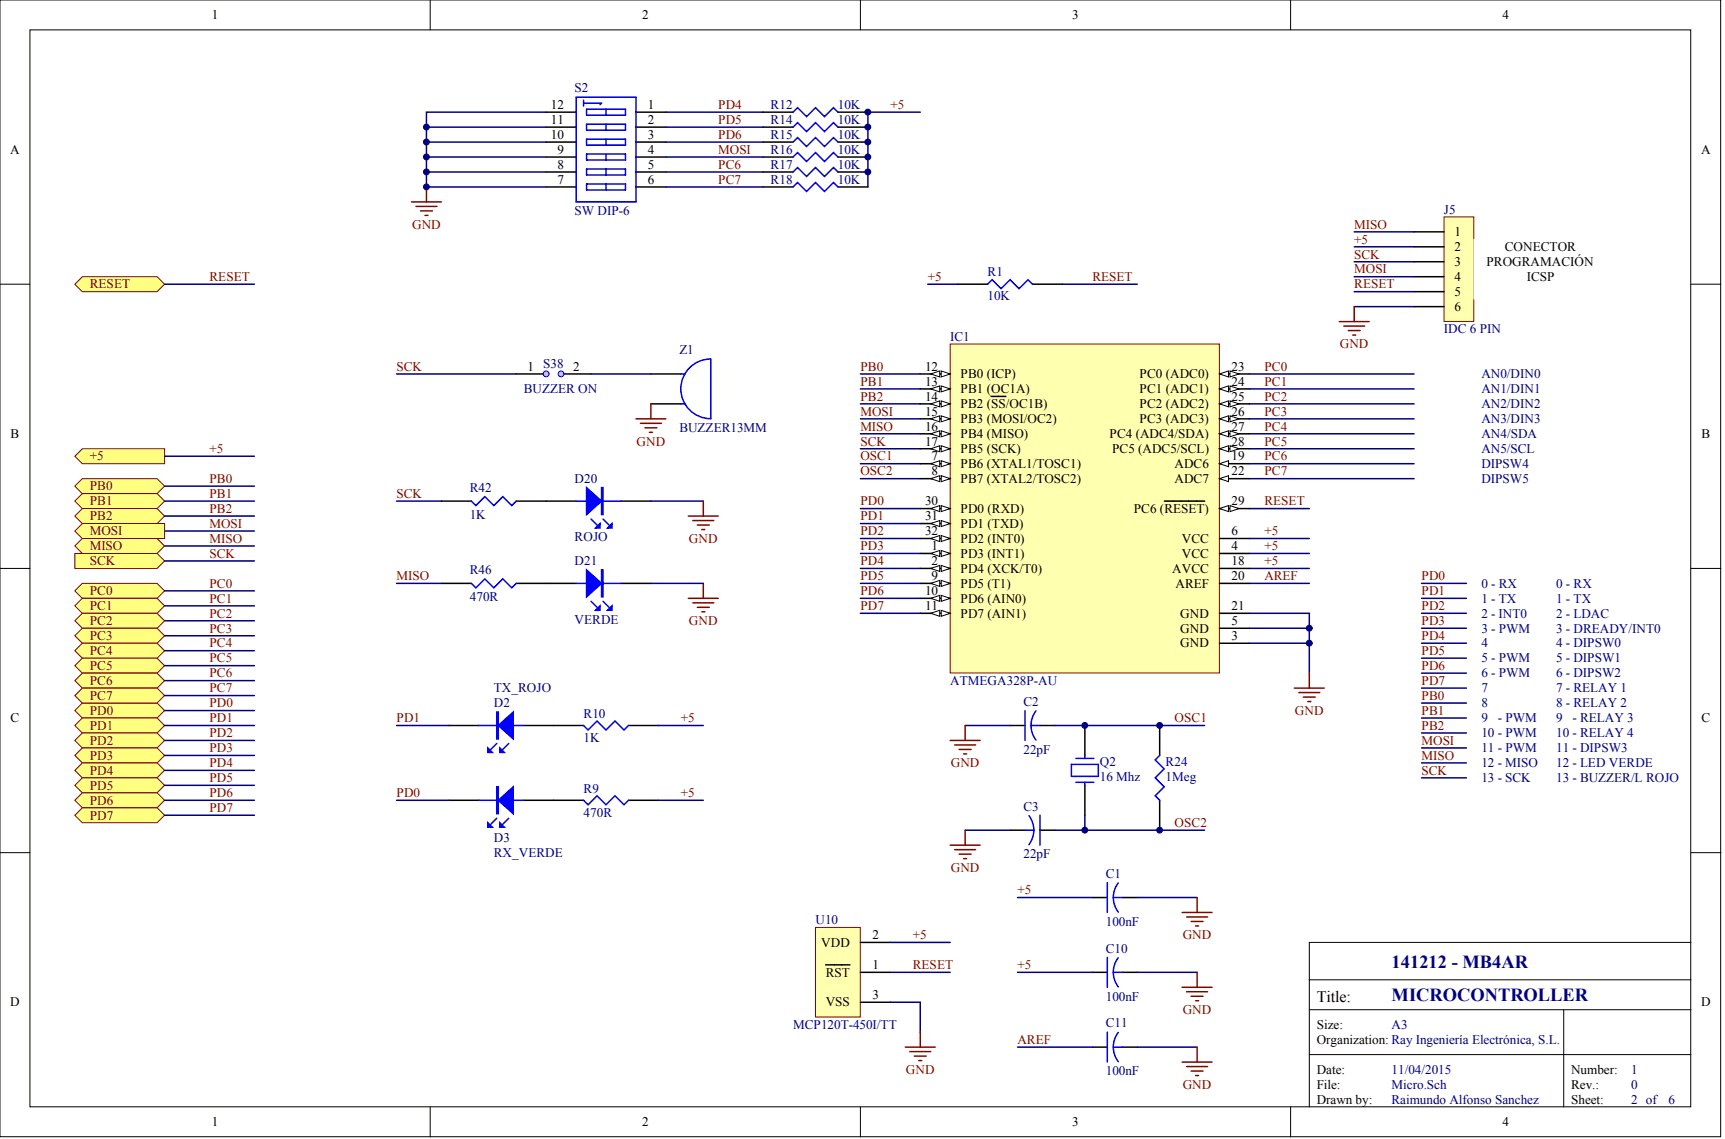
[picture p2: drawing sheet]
<svg xmlns="http://www.w3.org/2000/svg" width="487mm" height="321mm" viewBox="0 0 487 321" stroke-linecap="round" stroke-linejoin="round" font-family="sans-serif">
<defs><g id="words">
<g font-size="5.2" fill="#000080">
<text x="392.7" y="273.1">141212 - MB4AR</text>
<text x="392.7" y="282.4">MICROCONTROLLER</text>
</g>
<text font-size="4.5" x="371.6" y="282.7">Title:</text>
<g font-size="3.7">
<text x="59.8" y="5.4">1</text>
<text x="181.2" y="5.4">2</text>
<text x="302.6" y="5.4">3</text>
<text x="424" y="5.4">4</text>
<text x="155.5" y="30.7">12</text>
<text x="155.5" y="35">11</text>
<text x="182.9" y="30.7">1</text>
<text x="182.9" y="35">2</text>
<text x="155.5" y="39.2">10</text>
<text x="182.9" y="39.2">3</text>
<text x="2.9" y="43.4">A</text>
<text x="157.4" y="43.4">9</text>
<text x="157.4" y="47.6">8</text>
<text x="182.9" y="43.4">4</text>
<text x="182.9" y="47.6">5</text>
<text x="480.1" y="43.4">A</text>
<text x="157.4" y="51.8">7</text>
<text x="182.9" y="51.8">6</text>
<text x="410.5" y="66.6">1</text>
<text x="410.5" y="70.8">2</text>
<text x="424.7" y="70.8">CONECTOR</text>
<text x="410.5" y="75.1">3</text>
<text x="419.5" y="75.1">PROGRAMACIÓN</text>
<text x="410.5" y="79.3">4</text>
<text x="410.5" y="83.5">5</text>
<text x="430.9" y="79.3">ICSP</text>
<text x="410.5" y="87.7">6</text>
<text x="148.9" y="104.6">1 S38</text>
<text x="161.7" y="104.6">2</text>
<text x="261.1" y="104.6">12</text>
<text x="271.1" y="106.7">PB0 (ICP)</text>
<text x="321.6" y="106.7">PC0 (ADC0)</text>
<text x="347.6" y="104.6">23</text>
<text x="261.1" y="108.8">13</text>
<text x="261.1" y="113">14</text>
<text x="271.1" y="110.9">PB1 (OC1A)</text>
<text x="321.6" y="110.9">PC1 (ADC1)</text>
<text x="347.6" y="108.8">24</text>
<text x="347.6" y="113">25</text>
<text x="261.1" y="117.3">15</text>
<text x="271.1" y="115.2">PB2 (SS/OC1B)</text>
<text x="271.1" y="119.4">PB3 (MOSI/OC2)</text>
<text x="321.6" y="115.2">PC2 (ADC2)</text>
<text x="321.6" y="119.4">PC3 (ADC3)</text>
<text x="347.6" y="117.3">26</text>
<text x="3" y="123.6">B</text>
<text x="261.1" y="121.5">16</text>
<text x="261.1" y="125.7">17</text>
<text x="271.1" y="123.6">PB4 (MISO)</text>
<text x="313.1" y="123.6">PC4 (ADC4/SDA)</text>
<text x="347.6" y="121.5">27</text>
<text x="347.6" y="125.7">28</text>
<text x="480.2" y="123.6">B</text>
<text x="262.9" y="129.9">7</text>
<text x="271.1" y="127.8">PB5 (SCK)</text>
<text x="313.9" y="127.8">PC5 (ADC5/SCL)</text>
<text x="347.6" y="129.9">19</text>
<text x="262.9" y="134.2">8</text>
<text x="271.1" y="132">PB6 (XTAL1/TOSC1)</text>
<text x="271.1" y="136.3">PB7 (XTAL2/TOSC2)</text>
<text x="331.5" y="132">ADC6</text>
<text x="331.5" y="136.3">ADC7</text>
<text x="347.6" y="134.2">22</text>
<text x="261.1" y="142.6">30</text>
<text x="347.6" y="142.6">29</text>
<text x="261.1" y="146.8">31</text>
<text x="271.1" y="144.7">PD0 (RXD)</text>
<text x="271.1" y="148.9">PD1 (TXD)</text>
<text x="320" y="144.7">PC6 (RESET)</text>
<text x="261.1" y="151">32</text>
<text x="262.9" y="155.3">1</text>
<text x="271.1" y="153.1">PD2 (INT0)</text>
<text x="333.5" y="153.1">VCC</text>
<text x="347.6" y="151">6</text>
<text x="347.6" y="155.3">4</text>
<text x="262.9" y="159.5">2</text>
<text x="271.1" y="157.4">PD3 (INT1)</text>
<text x="271.1" y="161.6">PD4 (XCK/T0)</text>
<text x="330.8" y="161.6">AVCC</text>
<text x="333.5" y="157.4">VCC</text>
<text x="347.6" y="159.5">18</text>
<text x="261.1" y="167.9">10</text>
<text x="262.9" y="163.7">9</text>
<text x="271.1" y="165.8">PD5 (T1)</text>
<text x="331.8" y="165.8">AREF</text>
<text x="347.6" y="163.7">20</text>
<text x="261.1" y="172.1">11</text>
<text x="271.1" y="170">PD6 (AIN0)</text>
<text x="347.6" y="172.1">21</text>
<text x="271.1" y="174.2">PD7 (AIN1)</text>
<text x="333.1" y="178.5">GND</text>
<text x="333.1" y="174.2">GND</text>
<text x="347.6" y="176.4">5</text>
<text x="333.1" y="182.7">GND</text>
<text x="347.6" y="180.6">3</text>
<text x="3" y="203.8">C</text>
<text x="480.2" y="203.8">C</text>
<text x="231.8" y="267.1">VDD</text>
<text x="246.2" y="265">2</text>
<text x="233" y="275.6">RST</text>
<text x="246.2" y="273.4">1</text>
<text x="246.2" y="281.9">3</text>
<text x="2.9" y="284">D</text>
<text x="233" y="284">VSS</text>
<text x="480.1" y="284">D</text>
<text x="371.6" y="290.3">Size:</text>
<text x="371.6" y="294.5">Organization: Ray Ingeniería Electrónica, S.L.</text>
<text x="371.6" y="303">Date:</text>
<text x="443.4" y="303">Number:</text>
<text x="371.6" y="307.2">File:</text>
<text x="371.6" y="311.4">Drawn by:</text>
<text x="443.4" y="311.4">Sheet:</text>
<text x="443.4" y="307.2">Rev.:</text>
<text x="59.8" y="317.8">1</text>
<text x="181.2" y="317.8">2</text>
<text x="302.6" y="317.8">3</text>
<text x="424" y="317.8">4</text>
</g>
<g font-size="3.7" fill="#000080">
<text x="162.2" y="26.1">S2</text>
<text x="217.5" y="30.7">R12</text>
<text x="217.5" y="35">R14</text>
<text x="236.5" y="30.7">10K</text>
<text x="236.5" y="35">10K</text>
<text x="217.5" y="39.2">R15</text>
<text x="236.5" y="39.2">10K</text>
<text x="217.5" y="43.4">R16</text>
<text x="217.5" y="47.6">R17</text>
<text x="236.5" y="43.4">10K</text>
<text x="236.5" y="47.6">10K</text>
<text x="217.5" y="51.8">R18</text>
<text x="236.5" y="51.8">10K</text>
<text x="162.2" y="60.7">SW DIP-6</text>
<text x="407.5" y="60.3">J5</text>
<text x="278.7" y="78">R1</text>
<text x="278.7" y="84.8">10K</text>
<text x="407.5" y="94.1">IDC 6 PIN</text>
<text x="191.7" y="100">Z1</text>
<text x="268.2" y="96.2">IC1</text>
<text x="418.1" y="106.7">AN0/DIN0</text>
<text x="147.8" y="110.9">BUZZER ON</text>
<text x="418.1" y="110.9">AN1/DIN1</text>
<text x="418.1" y="115.2">AN2/DIN2</text>
<text x="418.1" y="119.4">AN3/DIN3</text>
<text x="191.7" y="121.9">BUZZER13MM</text>
<text x="418.1" y="123.6">AN4/SDA</text>
<text x="418.1" y="127.8">AN5/SCL</text>
<text x="162.2" y="136.3">D20</text>
<text x="418.1" y="132">DIPSW4</text>
<text x="418.1" y="136.3">DIPSW5</text>
<text x="132.6" y="138.8">R42</text>
<text x="132.6" y="146.4">1K</text>
<text x="162.2" y="152.7">ROJO</text>
<text x="162.2" y="159.5">D21</text>
<text x="132.6" y="162">R46</text>
<text x="418.1" y="165.8">0 - RX</text>
<text x="439.2" y="165.8">0 - RX</text>
<text x="132.6" y="169.6">470R</text>
<text x="418.1" y="170">1 - TX</text>
<text x="439.2" y="170">1 - TX</text>
<text x="162.2" y="175.9">VERDE</text>
<text x="418.1" y="174.2">2 - INT0</text>
<text x="418.1" y="178.5">3 - PWM</text>
<text x="439.2" y="174.2">2 - LDAC</text>
<text x="439.2" y="178.5">3 - DREADY/INT0</text>
<text x="418.1" y="182.7">4</text>
<text x="439.2" y="182.7">4 - DIPSW0</text>
<text x="418.1" y="186.9">5 - PWM</text>
<text x="418.1" y="191.1">6 - PWM</text>
<text x="439.2" y="186.9">5 - DIPSW1</text>
<text x="439.2" y="191.1">6 - DIPSW2</text>
<text x="139.4" y="195.4">TX_ROJO</text>
<text x="268.2" y="193.2">ATMEGA328P-AU</text>
<text x="418.1" y="195.4">7</text>
<text x="439.2" y="195.4">7 - RELAY 1</text>
<text x="139.4" y="199.6">D2</text>
<text x="164.7" y="202.5">R10</text>
<text x="288.9" y="199.2">C2</text>
<text x="418.1" y="199.6">8</text>
<text x="418.1" y="203.8">9</text>
<text x="422.7" y="203.8">- PWM</text>
<text x="439.2" y="199.6">8 - RELAY 2</text>
<text x="439.2" y="203.8">9</text>
<text x="443.8" y="203.8">- RELAY 3</text>
<text x="164.7" y="209.3">1K</text>
<text x="418.1" y="208">10 - PWM</text>
<text x="439.2" y="208">10 - RELAY 4</text>
<text x="288.9" y="212.7">22pF</text>
<text x="418.1" y="212.2">11 - PWM</text>
<text x="439.2" y="212.2">11 - DIPSW3</text>
<text x="310.4" y="216">Q2</text>
<text x="310.4" y="220.3">16 Mhz</text>
<text x="329" y="216">R24</text>
<text x="329" y="220.3">1Meg</text>
<text x="418.1" y="216.5">12 - MISO</text>
<text x="418.1" y="220.7">13 - SCK</text>
<text x="439.2" y="216.5">12 - LED VERDE</text>
<text x="439.2" y="220.7">13 - BUZZER/L ROJO</text>
<text x="164.7" y="223.6">R9</text>
<text x="164.7" y="230.4">470R</text>
<text x="288.9" y="228.7">C3</text>
<text x="139.4" y="237.6">D3</text>
<text x="139.4" y="241.8">RX_VERDE</text>
<text x="288.9" y="242.2">22pF</text>
<text x="312.1" y="247.7">C1</text>
<text x="230.2" y="260.8">U10</text>
<text x="312.1" y="261.2">100nF</text>
<text x="312.1" y="268.8">C10</text>
<text x="312.1" y="282.3">100nF</text>
<text x="223.8" y="290.3">MCP120T-450I/TT</text>
<text x="312.1" y="289.9">C11</text>
<text x="392.7" y="290.3">A3</text>
<text x="312.1" y="303.4">100nF</text>
<text x="392.7" y="303">11/04/2015</text>
<text x="460.3" y="303">1</text>
<text x="392.7" y="307.2">Micro.Sch</text>
<text x="392.7" y="311.4">Raimundo Alfonso Sanchez</text>
<text x="460.3" y="307.2">0</text>
<text x="460.3" y="311.4">2 of</text>
<text x="470.9" y="311.4">6</text>
</g>
<g font-size="3.7" fill="#800000">
<text x="202.7" y="35">PD5</text>
<text x="202.7" y="30.7">PD4</text>
<text x="251.3" y="30.7">+5</text>
<text x="202.7" y="39.2">PD6</text>
<text x="202.7" y="47.6">PC6</text>
<text x="202.7" y="43.4">MOSI</text>
<text x="202.7" y="51.8">PC7</text>
<text x="116.3" y="64.5">GND</text>
<text x="382.2" y="64.5">MISO</text>
<text x="382.2" y="68.7">+5</text>
<text x="382.2" y="72.9">SCK</text>
<text x="382.2" y="77.2">MOSI</text>
<text x="25.3" y="81.4">RESET</text>
<text x="59.1" y="79.3">RESET</text>
<text x="261.8" y="79.3">+5</text>
<text x="308.3" y="79.3">RESET</text>
<text x="382.2" y="81.4">RESET</text>
<text x="378.1" y="98.3">GND</text>
<text x="111.9" y="104.6">SCK</text>
<text x="242.8" y="104.6">PB0</text>
<text x="356.8" y="104.6">PC0</text>
<text x="242.8" y="108.8">PB1</text>
<text x="242.8" y="113">PB2</text>
<text x="356.8" y="108.8">PC1</text>
<text x="356.8" y="113">PC2</text>
<text x="242.8" y="117.3">MOSI</text>
<text x="356.8" y="117.3">PC3</text>
<text x="179.6" y="125.7">GND</text>
<text x="242.8" y="121.5">MISO</text>
<text x="242.8" y="125.7">SCK</text>
<text x="356.8" y="121.5">PC4</text>
<text x="356.8" y="125.7">PC5</text>
<text x="25.3" y="129.9">+5</text>
<text x="59.1" y="127.8">+5</text>
<text x="242.8" y="129.9">OSC1</text>
<text x="356.8" y="129.9">PC6</text>
<text x="59.1" y="136.3">PB0</text>
<text x="242.8" y="134.2">OSC2</text>
<text x="356.8" y="134.2">PC7</text>
<text x="25.3" y="138.4">PB0</text>
<text x="25.3" y="142.6">PB1</text>
<text x="59.1" y="140.5">PB1</text>
<text x="111.9" y="140.5">SCK</text>
<text x="242.8" y="142.6">PD0</text>
<text x="356.8" y="142.6">RESET</text>
<text x="25.3" y="146.8">PB2</text>
<text x="59.1" y="148.9">MOSI</text>
<text x="59.1" y="144.7">PB2</text>
<text x="242.8" y="146.8">PD1</text>
<text x="25.3" y="151">MOSI</text>
<text x="25.3" y="155.3">MISO</text>
<text x="59.1" y="153.1">MISO</text>
<text x="194.4" y="153.1">GND</text>
<text x="242.8" y="151">PD2</text>
<text x="242.8" y="155.3">PD3</text>
<text x="356.8" y="155.3">+5</text>
<text x="356.8" y="151">+5</text>
<text x="25.3" y="159.5">SCK</text>
<text x="59.1" y="157.4">SCK</text>
<text x="242.8" y="159.5">PD4</text>
<text x="356.8" y="159.5">+5</text>
<text x="25.3" y="167.9">PC0</text>
<text x="59.1" y="165.8">PC0</text>
<text x="111.9" y="163.7">MISO</text>
<text x="242.8" y="163.7">PD5</text>
<text x="242.8" y="167.9">PD6</text>
<text x="356.8" y="163.7">AREF</text>
<text x="401.2" y="163.7">PD0</text>
<text x="401.2" y="167.9">PD1</text>
<text x="25.3" y="172.1">PC1</text>
<text x="59.1" y="170">PC1</text>
<text x="242.8" y="172.1">PD7</text>
<text x="401.2" y="172.1">PD2</text>
<text x="25.3" y="176.4">PC2</text>
<text x="59.1" y="174.2">PC2</text>
<text x="59.1" y="178.5">PC3</text>
<text x="194.4" y="176.4">GND</text>
<text x="401.2" y="176.4">PD3</text>
<text x="25.3" y="180.6">PC3</text>
<text x="25.3" y="184.8">PC4</text>
<text x="59.1" y="182.7">PC4</text>
<text x="401.2" y="180.6">PD4</text>
<text x="401.2" y="184.8">PD5</text>
<text x="25.3" y="189">PC5</text>
<text x="59.1" y="186.9">PC5</text>
<text x="59.1" y="191.1">PC6</text>
<text x="401.2" y="189">PD6</text>
<text x="25.3" y="193.2">PC6</text>
<text x="25.3" y="197.5">PC7</text>
<text x="59.1" y="195.4">PC7</text>
<text x="401.2" y="193.2">PD7</text>
<text x="401.2" y="197.5">PB0</text>
<text x="25.3" y="201.7">PD0</text>
<text x="59.1" y="199.6">PD0</text>
<text x="59.1" y="203.8">PD1</text>
<text x="111.9" y="203.8">PD1</text>
<text x="192.1" y="203.8">+5</text>
<text x="331.5" y="203.8">OSC1</text>
<text x="365.5" y="201.7">GND</text>
<text x="401.2" y="201.7">PB1</text>
<text x="25.3" y="205.9">PD1</text>
<text x="59.1" y="208">PD2</text>
<text x="401.2" y="205.9">PB2</text>
<text x="25.3" y="210.1">PD2</text>
<text x="25.3" y="214.3">PD3</text>
<text x="59.1" y="212.2">PD3</text>
<text x="401.2" y="210.1">MOSI</text>
<text x="401.2" y="214.3">MISO</text>
<text x="25.3" y="218.6">PD4</text>
<text x="59.1" y="220.7">PD5</text>
<text x="59.1" y="216.5">PD4</text>
<text x="268.3" y="216.5">GND</text>
<text x="401.2" y="218.6">SCK</text>
<text x="25.3" y="222.8">PD5</text>
<text x="25.3" y="227">PD6</text>
<text x="59.1" y="224.9">PD6</text>
<text x="111.9" y="224.9">PD0</text>
<text x="192.1" y="224.9">+5</text>
<text x="25.3" y="231.2">PD7</text>
<text x="59.1" y="229.1">PD7</text>
<text x="331.5" y="233.3">OSC2</text>
<text x="268.3" y="246">GND</text>
<text x="287.2" y="252.3">+5</text>
<text x="257.6" y="265">+5</text>
<text x="333.8" y="265">GND</text>
<text x="257.6" y="273.4">RESET</text>
<text x="287.2" y="273.4">+5</text>
<text x="333.8" y="286.1">GND</text>
<text x="287.2" y="294.5">AREF</text>
<text x="255.7" y="303">GND</text>
<text x="333.8" y="307.2">GND</text>
</g>
</g></defs>
<g fill="#fff" stroke="#000" stroke-width=".28">
<path d="M0 0h485.6v320.7h-485.6z"/>
<path d="M8.4 8.4h468.8v303.9h-468.8z"/>
</g>
<g fill="none" stroke="#000" stroke-width=".28">
<path d="M121.4 0v8.4M242.8 0v8.4M364.2 0v8.4M0 80.2h8.4M477.2 80.2h8.5M0 160.4h8.4M477.2 160.4h8.5M0 240.6h8.4M477.2 240.6h8.5M477.2 276.5h-107.7v35.8M369.5 284.9h107.7M369.5 297.6h107.7"/>
<path d="M441.3 297.6v14.7M121.4 312.3v8.5M242.8 312.3v8.5M364.2 312.3v8.5"/>
</g>
<path d="M285.1 204.7h4.2M293.5 204.7h4.2M306.2 204.7v8.4M285.1 234.3h4.2M293.5 234.3h4.2M306.2 221.6v8.4M308.3 253.2h4.2M316.7 253.2h4.3" fill="none" stroke="#000" stroke-width=".42"/>
<g fill="none" stroke="#00f" stroke-width=".42">
<path d="M289.3 200.5v8.4M291 204.7h2.5M291 204.7l.2 1.9 1.2 2.2M292.4 200.6l-1.2 2.2-.2 1.9M302.4 215.7h7.6v3.4h-7.6zM303.6 214h5.1M306.2 213.1v.9M289.3 234.3h2.5M290.4 230.1a6.7 6.7 0 0 1 0 8.2M293.5 230v8.5M303.6 220.7h5.1M306.2 220.7v.9"/>
<path d="M312.5 249v8.5M314.2 253.2l.5 2.5 .9 1.7M314.2 253.2h2.5M315.6 249.1l-.9 1.7-.5 2.4"/>
</g>
<path d="M272.4 204.7h12.7M297.7 204.7h42.3M272.4 234.3h12.7M287.2 253.2h21.1M321 253.2h16.8" fill="none" stroke="#000080" stroke-width=".42"/>
<path d="M407.5 61.2h8.4v29.5h-8.4z" fill="#ffffb0" stroke="#800000" stroke-width=".28"/>
<g fill="none" stroke="#000" stroke-width=".42">
<path d="M399.1 65.4h8.4M399.1 69.6h8.4M399.1 73.9h8.4M399.1 78.1h8.4M270.3 80.2h8.4M291.4 80.2h8.4M399.1 82.3h8.4M399.1 86.5h8.4M126.7 204.7h8.4M147.8 204.7h16.9M177.4 204.7h8.4M126.7 225.8h8.4"/>
<path d="M147.8 225.8h16.9M177.4 225.8h8.4M308.3 274.4h4.2M316.7 274.4h4.3M308.3 295.5h4.2M316.7 295.5h4.3"/>
</g>
<g fill="none" stroke="#000080" stroke-width=".42">
<path d="M382.2 69.6h16.9M382.2 73.9h16.9M382.2 78.1h16.9M382.2 65.4h16.9M261.8 80.2h8.5M299.8 80.2h21.2M382.2 82.3h16.9M382.2 86.5h16.9M242.8 105.5h16.9M242.8 109.7h16.9M242.8 114h16.9M352.6 105.5h46.5"/>
<path d="M352.6 109.7h46.5M352.6 114h46.5M352.6 118.2h46.5M242.8 126.6h16.9M242.8 130.8h16.9M242.8 135.1h16.9M352.6 126.6h46.5M352.6 122.4h46.5M242.8 156.2h16.9M242.8 151.9h16.9M352.6 143.5h16.9M352.6 156.2h16.9"/>
<path d="M46.5 175.2h25.3M242.8 160.4h16.9M242.8 164.6h16.9M242.8 168.8h16.9M242.8 173h16.9M352.6 177.3h16.9v4.2h-16.9M352.6 160.4h16.9M352.6 164.6h16.9M401.2 164.6h12.7M401.2 168.8h12.7M401.2 173h12.7M401.2 177.3h12.7"/>
<path d="M369.5 181.5v8.4M401.2 181.5h12.7M401.2 185.7h12.7M401.2 189.9h12.7M401.2 194.2h12.7M401.2 198.4h12.7M111.9 204.7h14.8M185.8 204.7h12.7M401.2 202.6h12.7M401.2 206.8h12.7M401.2 211h12.7M401.2 215.3h12.7"/>
<path d="M401.2 219.5h12.7M111.9 225.8h14.8M185.8 225.8h12.7M297.7 234.3h42.3M306.2 230v4.3M287.2 274.4h21.1M321 274.4h16.8M287.2 295.5h21.1M321 295.5h16.8"/>
</g>
<path d="M416 67.5h37.9v16.9h-37.9z" fill="#fff" stroke="#fff" stroke-width=".28"/>
<g fill="none" stroke="#00f" stroke-width=".42">
<path d="M278.7 80.2l1.3-1.3 2.5 2.6 2.6-2.6 2.5 2.6 2.5-2.6 1.3 1.3M135.1 204.7h12.7M140.2 209.8l-1.7 1.7M143.6 209.8l-1.7 1.7M164.7 204.7l1.3 1.3 2.5-2.6 2.5 2.6 2.6-2.6 2.5 2.6 1.3-1.3M135.1 225.8h12.7M140.2 230.9l-1.7 1.7M143.6 230.9l-1.7 1.7M164.7 225.8l1.3 1.3 2.5-2.6 2.5 2.6 2.6-2.6 2.5 2.6 1.3-1.3M312.5 270.1v8.5M314.2 274.4l.5 2.4 .9 1.7M314.2 274.4h2.5"/>
<path d="M315.6 270.2l-.9 1.7-.5 2.5M312.5 291.2v8.5M314.2 295.5l.5 2.4 .9 1.7M314.2 295.5h2.5M315.6 291.3l-.9 1.7-.5 2.5"/>
</g>
<g fill="#00f" stroke="#00f" stroke-width=".42">
<path d="M140.6 225.8l4.3-3.8v7.6z"/>
<path d="M137.7 232.1l1.2 1.3h-1.2z"/>
<path d="M141.1 232.1l1.2 1.3h-1.2z"/>
<path d="M140.6 204.7l4.3-3.8v7.6z"/>
<path d="M137.7 211l1.2 1.3h-1.2z"/>
<path d="M141.1 211l1.2 1.3h-1.2z"/>
<path d="M140.2 222h.4v7.6h-.4z" fill-rule="evenodd"/>
<path d="M140.2 200.9h.4v7.6h-.4z" fill-rule="evenodd"/>
</g>
<path d="M21.1 128.7l2.1-2.1h23.3v4.2h-23.3z" fill-rule="evenodd" fill="#ffff80" stroke="#800000" stroke-width=".28"/>
<path d="M46.5 128.7h25.3" fill="none" stroke="#000080" stroke-width=".42"/>
<path d="M21.1 137.2l2.1-2.1h21.1l2.2 2.1-2.2 2.1h-21.1z" fill-rule="evenodd" fill="#ffff80" stroke="#800000" stroke-width=".28"/>
<path d="M46.5 137.2h25.3" fill="none" stroke="#000080" stroke-width=".42"/>
<path d="M21.1 141.4l2.1-2.1h21.1l2.2 2.1-2.2 2.1h-21.1z" fill-rule="evenodd" fill="#ffff80" stroke="#800000" stroke-width=".28"/>
<path d="M46.5 141.4h25.3" fill="none" stroke="#000080" stroke-width=".42"/>
<path d="M21.1 145.6l2.1-2.1h21.1l2.2 2.1-2.2 2.1h-21.1z" fill-rule="evenodd" fill="#ffff80" stroke="#800000" stroke-width=".28"/>
<path d="M46.5 145.6h25.3" fill="none" stroke="#000080" stroke-width=".42"/>
<path d="M21.1 149.8l2.1-2.1h23.3v4.2h-23.3z" fill-rule="evenodd" fill="#ffff80" stroke="#800000" stroke-width=".28"/>
<path d="M46.5 149.8h25.3" fill="none" stroke="#000080" stroke-width=".42"/>
<path d="M21.1 154.1l2.1-2.2h21.1l2.2 2.2-2.2 2.1h-21.1z" fill-rule="evenodd" fill="#ffff80" stroke="#800000" stroke-width=".28"/>
<path d="M46.5 154.1h25.3" fill="none" stroke="#000080" stroke-width=".42"/>
<path d="M21.1 156.2h23.2l2.2 2.1-2.2 2.1h-23.2z" fill-rule="evenodd" fill="#ffff80" stroke="#800000" stroke-width=".28"/>
<path d="M46.5 158.3h25.3" fill="none" stroke="#000080" stroke-width=".42"/>
<path d="M21.1 166.7l2.1-2.1h21.1l2.2 2.1-2.2 2.1h-21.1z" fill-rule="evenodd" fill="#ffff80" stroke="#800000" stroke-width=".28"/>
<path d="M46.5 166.7h25.3" fill="none" stroke="#000080" stroke-width=".42"/>
<path d="M21.1 170.9l2.1-2.1h21.1l2.2 2.1-2.2 2.1h-21.1z" fill-rule="evenodd" fill="#ffff80" stroke="#800000" stroke-width=".28"/>
<path d="M46.5 170.9h25.3" fill="none" stroke="#000080" stroke-width=".42"/>
<g fill="#ffff80" stroke="#800000" stroke-width=".28">
<path d="M21.1 175.2l2.1-2.2h21.1l2.2 2.2-2.2 2.1h-21.1z" fill-rule="evenodd"/>
<path d="M21.1 179.4l2.1-2.1h21.1l2.2 2.1-2.2 2.1h-21.1z" fill-rule="evenodd"/>
</g>
<path d="M46.5 179.4h25.3" fill="none" stroke="#000080" stroke-width=".42"/>
<g fill="#ffff80" stroke="#800000" stroke-width=".28">
<path d="M21.1 183.6l2.1-2.1h21.1l2.2 2.1-2.2 2.1h-21.1z" fill-rule="evenodd"/>
<path d="M21.1 187.8l2.1-2.1h21.1l2.2 2.1-2.2 2.1h-21.1z" fill-rule="evenodd"/>
<path d="M21.1 200.5l2.1-2.1h21.1l2.2 2.1-2.2 2.1h-21.1z" fill-rule="evenodd"/>
</g>
<path d="M46.5 200.5h25.3" fill="none" stroke="#000080" stroke-width=".42"/>
<path d="M21.1 204.7l2.1-2.1h21.1l2.2 2.1-2.2 2.1h-21.1z" fill-rule="evenodd" fill="#ffff80" stroke="#800000" stroke-width=".28"/>
<path d="M46.5 204.7h25.3" fill="none" stroke="#000080" stroke-width=".42"/>
<g fill="#ffff80" stroke="#800000" stroke-width=".28">
<path d="M21.1 208.9l2.1-2.1h21.1l2.2 2.1-2.2 2.1h-21.1z" fill-rule="evenodd"/>
<path d="M21.1 213.1l2.1-2.1h21.1l2.2 2.1-2.2 2.2h-21.1z" fill-rule="evenodd"/>
</g>
<path d="M46.5 213.1h25.3" fill="none" stroke="#000080" stroke-width=".42"/>
<path d="M21.1 217.4l2.1-2.1h21.1l2.2 2.1-2.2 2.1h-21.1z" fill-rule="evenodd" fill="#ffff80" stroke="#800000" stroke-width=".28"/>
<path d="M46.5 217.4h25.3" fill="none" stroke="#000080" stroke-width=".42"/>
<path d="M21.1 221.6l2.1-2.1h21.1l2.2 2.1-2.2 2.1h-21.1z" fill-rule="evenodd" fill="#ffff80" stroke="#800000" stroke-width=".28"/>
<path d="M46.5 221.6h25.3" fill="none" stroke="#000080" stroke-width=".42"/>
<path d="M21.1 225.8l2.1-2.1h21.1l2.2 2.1-2.2 2.1h-21.1z" fill-rule="evenodd" fill="#ffff80" stroke="#800000" stroke-width=".28"/>
<path d="M46.5 225.8h25.3" fill="none" stroke="#000080" stroke-width=".42"/>
<path d="M21.1 230l2.1-2.1h21.1l2.2 2.1-2.2 2.1h-21.1z" fill-rule="evenodd" fill="#ffff80" stroke="#800000" stroke-width=".28"/>
<path d="M46.5 183.6h25.3M46.5 187.8h25.3M46.5 208.9h25.3M46.5 230h25.3" fill="none" stroke="#000080" stroke-width=".42"/>
<path d="M268.2 97.1h75.9v92.8h-75.9z" fill="#ffffb0" stroke="#800000" stroke-width=".28"/>
<path d="M344.2 143.5h8.4" fill="none" stroke="#000" stroke-width=".42"/>
<g fill="#fff" stroke="#000" stroke-width=".28">
<path d="M344.2 143.5l2.5-.8v1.6z"/>
<path d="M347.1 142.7l2.6 .8-2.6 .8z"/>
</g>
<path d="M259.7 143.5h8.5M328.6 141.4h11.4" fill="none" stroke="#000" stroke-width=".42"/>
<g fill="#fff" stroke="#000" stroke-width=".28">
<path d="M265.6 142.7l2.6 .8-2.6 .8z"/>
<path d="M262.7 143.5l2.5-.8v1.6z"/>
</g>
<path d="M259.7 147.7h8.5" fill="none" stroke="#000" stroke-width=".42"/>
<g fill="#fff" stroke="#000" stroke-width=".28">
<path d="M265.6 146.9l2.6 .8-2.6 .9z"/>
<path d="M262.7 147.7l2.5-.8v1.7z"/>
</g>
<path d="M259.7 151.9h8.5" fill="none" stroke="#000" stroke-width=".42"/>
<g fill="#fff" stroke="#000" stroke-width=".28">
<path d="M265.6 151.1l2.6 .8-2.6 .9z"/>
<path d="M262.7 151.9l2.5-.8v1.7z"/>
</g>
<path d="M259.7 156.2h8.5" fill="none" stroke="#000" stroke-width=".42"/>
<g fill="#fff" stroke="#000" stroke-width=".28">
<path d="M265.6 155.3l2.6 .9-2.6 .8z"/>
<path d="M262.7 156.2l2.5-.9v1.7z"/>
</g>
<path d="M259.7 160.4h8.5" fill="none" stroke="#000" stroke-width=".42"/>
<g fill="#fff" stroke="#000" stroke-width=".28">
<path d="M265.6 159.5l2.6 .9-2.6 .8z"/>
<path d="M262.7 160.4l2.5-.9v1.7z"/>
</g>
<path d="M259.7 130.8h8.5M344.2 151.9h8.4M344.2 177.3h8.4" fill="none" stroke="#000" stroke-width=".42"/>
<g fill="#fff" stroke="#000" stroke-width=".28">
<path d="M265.6 130l2.6 .8-2.6 .9z"/>
<path d="M262.7 130.8l2.5-.8v1.7z"/>
</g>
<path d="M259.7 135.1h8.5" fill="none" stroke="#000" stroke-width=".42"/>
<g fill="#fff" stroke="#000" stroke-width=".28">
<path d="M265.6 134.2l2.6 .9-2.6 .8z"/>
<path d="M262.7 135.1l2.5-.9v1.7z"/>
</g>
<path d="M259.7 164.6h8.5" fill="none" stroke="#000" stroke-width=".42"/>
<g fill="#fff" stroke="#000" stroke-width=".28">
<path d="M265.6 163.8l2.6 .8-2.6 .9z"/>
<path d="M262.7 164.6l2.5-.8v1.7z"/>
</g>
<path d="M259.7 168.8h8.5" fill="none" stroke="#000" stroke-width=".42"/>
<g fill="#fff" stroke="#000" stroke-width=".28">
<path d="M265.6 168l2.6 .8-2.6 .9z"/>
<path d="M262.7 168.8l2.5-.8v1.7z"/>
</g>
<path d="M259.7 173h8.5" fill="none" stroke="#000" stroke-width=".42"/>
<g fill="#fff" stroke="#000" stroke-width=".28">
<path d="M265.6 172.2l2.6 .8-2.6 .9z"/>
<path d="M262.7 173l2.5-.8v1.7z"/>
</g>
<path d="M259.7 105.5h8.5" fill="none" stroke="#000" stroke-width=".42"/>
<g fill="#fff" stroke="#000" stroke-width=".28">
<path d="M265.6 104.7l2.6 .8-2.6 .9z"/>
<path d="M262.7 105.5l2.5-.8v1.7z"/>
</g>
<path d="M259.7 109.7h8.5" fill="none" stroke="#000" stroke-width=".42"/>
<g fill="#fff" stroke="#000" stroke-width=".28">
<path d="M265.6 108.9l2.6 .8-2.6 .9z"/>
<path d="M262.7 109.7l2.5-.8v1.7z"/>
</g>
<path d="M259.7 114h8.5" fill="none" stroke="#000" stroke-width=".42"/>
<g fill="#fff" stroke="#000" stroke-width=".28">
<path d="M265.6 113.1l2.6 .9-2.6 .8z"/>
<path d="M262.7 114l2.5-.9v1.7z"/>
</g>
<path d="M259.7 118.2h8.5M279.7 111.8h4.2" fill="none" stroke="#000" stroke-width=".42"/>
<g fill="#fff" stroke="#000" stroke-width=".28">
<path d="M265.6 117.3l2.6 .9-2.6 .8z"/>
<path d="M262.7 118.2l2.5-.9v1.7z"/>
</g>
<path d="M259.7 122.4h8.5" fill="none" stroke="#000" stroke-width=".42"/>
<g fill="#fff" stroke="#000" stroke-width=".28">
<path d="M265.6 121.6l2.6 .8-2.6 .8z"/>
<path d="M262.7 122.4l2.5-.8v1.6z"/>
</g>
<path d="M259.7 126.6h8.5" fill="none" stroke="#000" stroke-width=".42"/>
<g fill="#fff" stroke="#000" stroke-width=".28">
<path d="M265.6 125.8l2.6 .8-2.6 .9z"/>
<path d="M262.7 126.6l2.5-.8v1.7z"/>
</g>
<path d="M344.2 105.5h8.4M344.2 160.4h8.4M344.2 164.6h8.4M344.2 173h8.4" fill="none" stroke="#000" stroke-width=".42"/>
<g fill="#fff" stroke="#000" stroke-width=".28">
<path d="M344.2 105.5l2.5-.8v1.7z"/>
<path d="M347.1 104.7l2.6 .8-2.6 .9z"/>
</g>
<path d="M344.2 109.7h8.4" fill="none" stroke="#000" stroke-width=".42"/>
<g fill="#fff" stroke="#000" stroke-width=".28">
<path d="M344.2 109.7l2.5-.8v1.7z"/>
<path d="M347.1 108.9l2.6 .8-2.6 .9z"/>
</g>
<path d="M344.2 114h8.4" fill="none" stroke="#000" stroke-width=".42"/>
<g fill="#fff" stroke="#000" stroke-width=".28">
<path d="M344.2 114l2.5-.9v1.7z"/>
<path d="M347.1 113.1l2.6 .9-2.6 .8z"/>
</g>
<path d="M344.2 118.2h8.4" fill="none" stroke="#000" stroke-width=".42"/>
<g fill="#fff" stroke="#000" stroke-width=".28">
<path d="M344.2 118.2l2.5-.9v1.7z"/>
<path d="M347.1 117.3l2.6 .9-2.6 .8z"/>
</g>
<path d="M344.2 122.4h8.4" fill="none" stroke="#000" stroke-width=".42"/>
<g fill="#fff" stroke="#000" stroke-width=".28">
<path d="M344.2 122.4l2.5-.8v1.6z"/>
<path d="M347.1 121.6l2.6 .8-2.6 .8z"/>
</g>
<path d="M344.2 126.6h8.4" fill="none" stroke="#000" stroke-width=".42"/>
<g fill="#fff" stroke="#000" stroke-width=".28">
<path d="M344.2 126.6l2.5-.8v1.7z"/>
<path d="M347.1 125.8l2.6 .8-2.6 .9z"/>
</g>
<path d="M344.2 130.8h8.4M344.2 156.2h8.4M344.2 181.5h8.4" fill="none" stroke="#000" stroke-width=".42"/>
<path d="M344.2 130.8l2.5-.8v1.7z" fill="#fff" stroke="#000" stroke-width=".28"/>
<path d="M344.2 135.1h8.4" fill="none" stroke="#000" stroke-width=".42"/>
<path d="M344.2 135.1l2.5-.9v1.7z" fill="#fff" stroke="#000" stroke-width=".28"/>
<path d="M352.6 151.9h16.9M352.6 173h16.9v4.3" fill="none" stroke="#000080" stroke-width=".42"/>
<path d="M21.1 80.2l2.1-2.1h21.1l2.2 2.1-2.2 2.1h-21.1z" fill-rule="evenodd" fill="#ffff80" stroke="#800000" stroke-width=".28"/>
<path d="M46.5 80.2h25.3M242.8 118.2h16.9M242.8 122.4h16.9M251.3 274.4h16.9" fill="none" stroke="#000080" stroke-width=".42"/>
<path d="M327.3 204.7v8.4M327.3 225.8v8.5" fill="none" stroke="#000" stroke-width=".42"/>
<path d="M327.3 213.1l-1.3 1.3 2.6 2.5-2.6 2.6 2.6 2.5-2.6 2.5 1.3 1.3" fill="none" stroke="#00f" stroke-width=".42"/>
<path d="M230.2 261.7h12.6v25.3h-12.6z" fill="#ffffb0" stroke="#800000" stroke-width=".28"/>
<path d="M233 272.2h6.9M242.8 274.4h8.5M242.8 265.9h8.5M242.8 282.8h8.5" fill="none" stroke="#000" stroke-width=".42"/>
<path d="M352.6 130.8h46.5M352.6 135.1h46.5M242.8 147.7h16.9M242.8 143.5h16.9M251.3 265.9h16.9M251.3 282.8h8.4v8.4" fill="none" stroke="#000080" stroke-width=".42"/>
<path d="M255.5 295.5h8.4M256.8 296.7h5.9M258 298h3.4M259.3 299.3h.8M259.7 291.2v4.3" fill="none" stroke="#800000" stroke-width=".42"/>
<path d="M21.1 192l2.1-2.1h21.1l2.2 2.1-2.2 2.2h-21.1z" fill-rule="evenodd" fill="#ffff80" stroke="#800000" stroke-width=".28"/>
<path d="M46.5 192h25.3" fill="none" stroke="#000080" stroke-width=".42"/>
<path d="M21.1 196.3l2.1-2.1h21.1l2.2 2.1-2.2 2.1h-21.1z" fill-rule="evenodd" fill="#ffff80" stroke="#800000" stroke-width=".28"/>
<g fill="none" stroke="#000080" stroke-width=".42">
<path d="M120.4 35.9h33.7M154.1 31.6h-33.7v21.2h33.7M187.9 35.9h27.5M187.9 31.6h27.5M259.7 31.6h-14.8v21.2M120.4 44.3h33.7M120.4 48.5h33.7M120.4 40.1h33.7M187.9 44.3h27.5M187.9 48.5h27.5M187.9 52.8h27.5M187.9 40.1h27.5"/>
<path d="M46.5 196.3h25.3"/>
</g>
<g fill="none" stroke="#800000" stroke-width=".42">
<path d="M116.1 57h8.5M117.4 58.2h5.9M118.7 59.5h3.3M120.4 52.8v4.2M119.9 60.8h.9M378 90.7h8.4M379.2 92h5.9M380.5 93.3h3.4M381.8 94.5h.8M382.2 86.5v4.2M365.3 194.2h8.4M366.6 195.4h5.9"/>
<path d="M367.8 196.7h3.4M369.1 198h.8M369.5 189.9v4.3M268.2 208.9h8.4M269.4 210.2h5.9M270.7 211.5h3.4M272 212.7h.8M272.4 204.7v4.2M268.2 238.5h8.4M269.4 239.7h5.9M272.4 234.3v4.2M270.7 241h3.4"/>
<path d="M272 242.3h.8M333.6 257.5h8.5M334.9 258.7h5.9M337.8 253.2v4.3M333.6 278.6h8.5M334.9 279.8h5.9M336.2 260h3.3M337.4 261.3h.9M337.8 274.4v4.2M333.6 299.7h8.5M336.2 281.1h3.3M337.4 282.4h.9"/>
<path d="M337.8 295.5v4.2M334.9 300.9h5.9M336.2 302.2h3.3M337.4 303.5h.9"/>
</g>
<path d="M477.2 265.9h-107.7v10.6M441.3 284.9v12.7" fill="none" stroke="#000" stroke-width=".28"/>
<g fill="none" stroke="#000" stroke-width=".42">
<path d="M154.1 31.6h8.5M154.1 35.9h8.5M179.5 31.6h8.4M179.5 35.9h8.4M215.4 31.6h8.4M215.4 35.9h8.4M236.5 31.6h8.4M236.5 35.9h8.4M154.1 40.1h8.5M154.1 44.3h8.5M154.1 48.5h8.5M154.1 52.8h8.5"/>
<path d="M179.5 40.1h8.4M179.5 44.3h8.4M179.5 48.5h8.4M179.5 52.8h8.4M215.4 40.1h8.4M215.4 44.3h8.4M215.4 48.5h8.4M215.4 52.8h8.4M236.5 40.1h8.4M236.5 44.3h8.4M236.5 48.5h8.4M236.5 52.8h8.4"/>
<path d="M145.7 105.5h8.4M158.4 105.5h8.4M183.7 105.5h8.4M183.7 114h8.4"/>
</g>
<g fill="none" stroke="#00f" stroke-width=".42">
<path d="M162.6 27.4h16.9v29.6h-16.9zM164.7 29.1h5.1l-.5 .4M164.7 28.3v1.7M165.5 30.8h11v1.7h-11zM165.5 35h11v1.7h-11zM165.5 39.2h11v1.7h-11zM171 30.8v1.7M171 35v1.7M171 39.2v1.7M223.8 31.6l1.3-1.2 2.5 2.5 2.6-2.5 2.5 2.5 2.5-2.5 1.3 1.2M223.8 35.9l1.3-1.3 2.5 2.5 2.6-2.5 2.5 2.5 2.5-2.5 1.3 1.3M165.5 43.5h11v1.7h-11z"/>
<path d="M165.5 47.7h11v1.7h-11zM165.5 51.9h11v1.7h-11zM171 43.5v1.7M171 47.7v1.7M171 51.9v1.7M223.8 40.1l1.3-1.3 2.5 2.6 2.6-2.6 2.5 2.6 2.5-2.6 1.3 1.3M223.8 44.3l1.3-1.3 2.5 2.6 2.6-2.6 2.5 2.6 2.5-2.6 1.3 1.3M223.8 48.5l1.3-1.2 2.5 2.5 2.6-2.5 2.5 2.5 2.5-2.5 1.3 1.2M223.8 52.8l1.3-1.3 2.5 2.5 2.6-2.5 2.5 2.5 2.5-2.5 1.3 1.3M192.1 114h1.3M192.1 105.5h1.3M200.6 118.1a8.4 8.4 0 0 1-8.5-8.4 8.4 8.4 0 0 1 8.5-8.4v16.9"/>
</g>
<g fill="#c0c0c0" stroke="#00f" stroke-width=".28">
<circle cx="154.1" cy="105.5" r=".82"/>
<circle cx="158.3" cy="105.5" r=".82"/>
</g>
<path d="M111.9 105.5h33.8M166.8 105.5h16.9M111.9 141.4h12.7M183.7 141.4h14.8M111.9 164.6h12.7M183.7 164.6h14.8" fill="none" stroke="#000080" stroke-width=".42"/>
<g fill="none" stroke="#800000" stroke-width=".42">
<path d="M179.5 118.2h8.4M180.7 119.4h6M183.7 114v4.2M182 120.7h3.4M183.3 122h.8M194.3 145.6h8.4M195.5 146.9h5.9M196.8 148.1h3.4M198.1 149.4h.8M198.5 141.4v4.2M194.3 168.8h8.4M195.5 170.1h5.9"/>
<path d="M196.8 171.4h3.4M198.1 172.6h.8M198.5 164.6v4.2"/>
</g>
<path d="M124.6 141.4h8.4M145.7 141.4h16.9M175.3 141.4h8.4M124.6 164.6h8.4M145.7 164.6h16.9M175.3 164.6h8.4" fill="none" stroke="#000" stroke-width=".42"/>
<path d="M133 141.4l1.3 1.3 2.5-2.6 2.6 2.6 2.5-2.6 2.5 2.6 1.3-1.3M162.6 141.4h12.7M166.8 146.5l1.7 1.6M170.2 146.5l1.7 1.6M133 164.6l1.3 1.3 2.5-2.6 2.6 2.6 2.5-2.6 2.5 2.6 1.3-1.3M162.6 164.6h12.7M166.8 169.7l1.7 1.7M170.2 169.7l1.7 1.7" fill="none" stroke="#00f" stroke-width=".42"/>
<g fill="#00f" stroke="#00f" stroke-width=".42">
<path d="M165.5 137.6l4.3 3.8-4.3 3.8z"/>
<path d="M171.5 149l1.2-1.3v1.3z"/>
<path d="M168.1 149l1.2-1.3v1.3z"/>
<path d="M165.5 160.8l4.3 3.8-4.3 3.8z"/>
<path d="M171.5 172.2l1.2-1.3v1.3z"/>
<path d="M168.1 172.2l1.2-1.3v1.3z"/>
<path d="M169.8 137.6h.4v7.6h-.4z" fill-rule="evenodd"/>
<path d="M169.8 160.8h.4v7.6h-.4z" fill-rule="evenodd"/>
</g>
<g fill="#000080" stroke="#000080" stroke-width=".28">
<circle cx="120.3" cy="52.7" r=".82"/>
<circle cx="120.3" cy="48.5" r=".82"/>
<circle cx="120.3" cy="44.3" r=".82"/>
<circle cx="120.3" cy="40.1" r=".82"/>
<circle cx="120.3" cy="35.8" r=".82"/>
<circle cx="244.9" cy="48.5" r=".82"/>
<circle cx="244.9" cy="44.3" r=".82"/>
<circle cx="244.9" cy="40.1" r=".82"/>
<circle cx="244.9" cy="35.8" r=".82"/>
<circle cx="244.9" cy="31.6" r=".82"/>
<circle cx="306.2" cy="234.2" r=".82"/>
<circle cx="306.2" cy="204.7" r=".82"/>
<circle cx="327.3" cy="234.2" r=".82"/>
<circle cx="327.3" cy="204.7" r=".82"/>
<circle cx="369.5" cy="181.5" r=".82"/>
<circle cx="369.5" cy="177.2" r=".82"/>
</g>
<use href="#words"/>
</svg>
